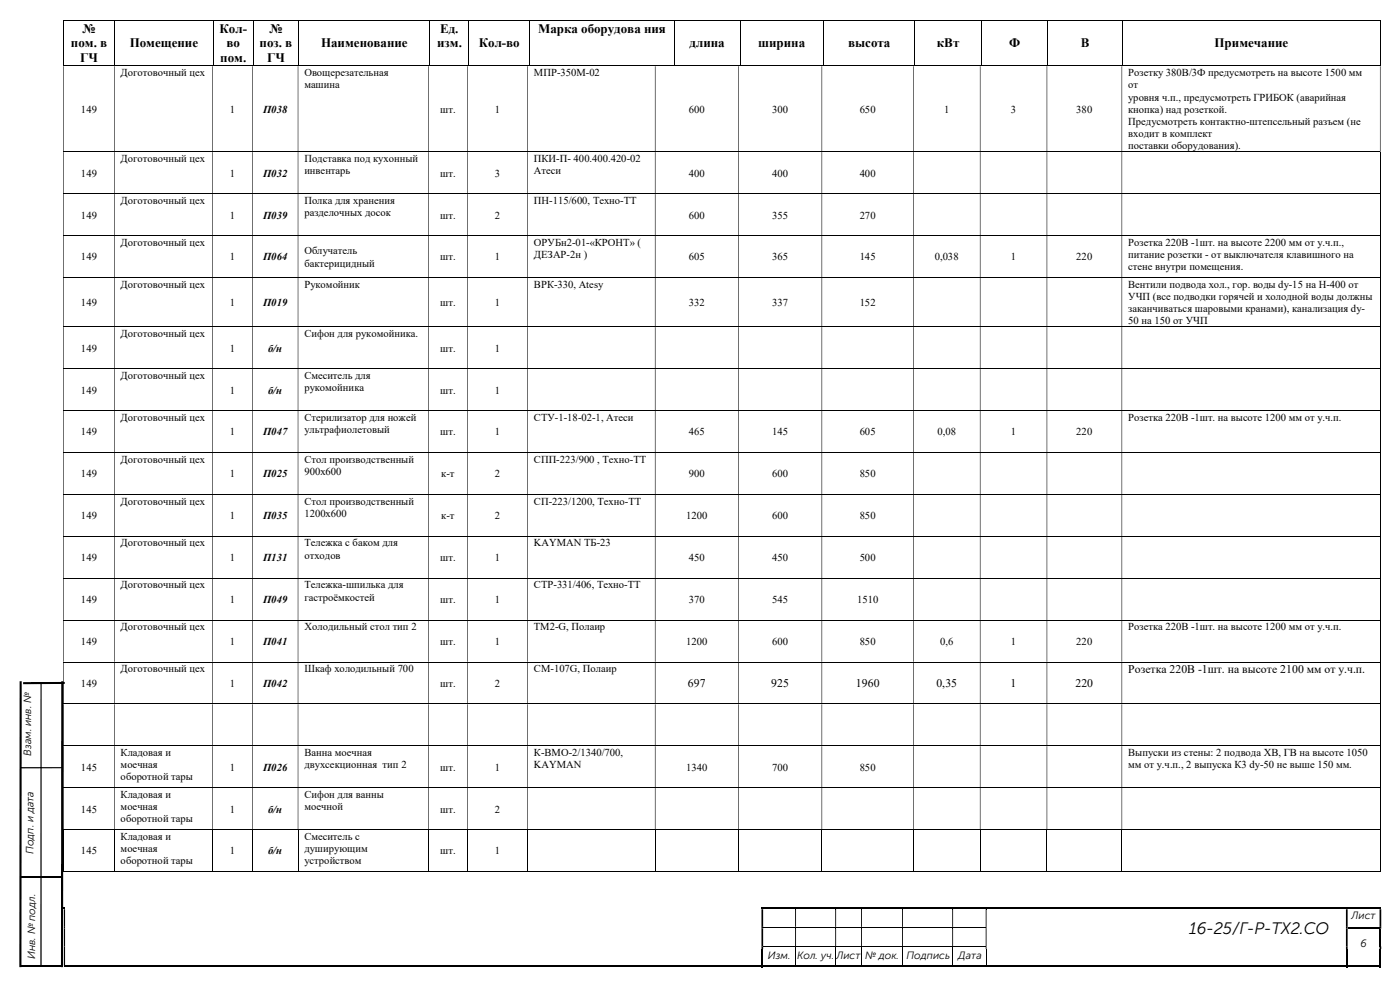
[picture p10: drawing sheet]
<svg xmlns="http://www.w3.org/2000/svg" width="420mm" height="297mm" viewBox="0 0 420 297" stroke-linecap="round" stroke-linejoin="round" font-family="sans-serif">
<defs><g id="words">
<text font-size="5" x="356.7" y="280">16-25/Г-Р-ТХ2.СО</text>
<g font-size="3.9">
<text x="24.8" y="9.8">№</text>
<text x="65.9" y="9.8">Кол-</text>
<text x="80.9" y="9.8">№</text>
<text x="132" y="9.8">Ед.</text>
<text x="161.4" y="9.8">Марка оборудова ния</text>
<text x="21.3" y="14.2">пом. в</text>
<text x="38.9" y="14.2">Помещение</text>
<text x="67.9" y="14.2">во</text>
<text x="77.9" y="14.2">поз. в</text>
<text x="96.3" y="14.2">Наименование</text>
<text x="131.1" y="14.2">изм.</text>
<text x="143.6" y="14.2">Кол-во</text>
<text x="206.8" y="14.2">длина</text>
<text x="227.5" y="14.2">ширина</text>
<text x="254.4" y="14.2">высота</text>
<text x="281" y="14.2">кВт</text>
<text x="302.7" y="14.2">Ф</text>
<text x="324.3" y="14.2">В</text>
<text x="364.4" y="14.2">Примечание</text>
<text x="24" y="18.7">ГЧ</text>
<text x="66.1" y="18.7">пом.</text>
<text x="80.1" y="18.7">ГЧ</text>
</g>
<g font-size="3.5">
<text x="338.5" y="201.8">Розетка 220В -1шт. на высоте 2100 мм от у.ч.п.</text>
<text x="206.4" y="206">697</text>
<text x="231.4" y="206">925</text>
<text x="256.8" y="206">1960</text>
<text x="280.9" y="206">0,35</text>
<text x="303.1" y="206">1</text>
<text x="322.6" y="206">220</text>
</g>
<g font-size="3.2">
<text x="36.2" y="22.8">Доготовочный цех</text>
<text x="91.3" y="22.8">Овощерезательная</text>
<text x="160.2" y="22.8">МПР-350М-02</text>
<text x="338.5" y="22.8">Розетку 380В/3Ф предусмотреть на высоте 1500 мм</text>
<text x="91.3" y="26.5">машина</text>
<text x="338.5" y="26.5">от</text>
<text x="24.3" y="33.8">149</text>
<text x="68.9" y="33.8">1</text>
<text x="79" y="33.8">П038</text>
<text x="132.1" y="33.8">шт.</text>
<text x="148.4" y="33.8">1</text>
<text x="206.6" y="33.8">600</text>
<text x="231.6" y="33.8">300</text>
<text x="257.9" y="33.8">650</text>
<text x="283.2" y="33.8">1</text>
<text x="303.2" y="33.8">3</text>
<text x="322.9" y="33.8">380</text>
<text x="338.5" y="30.1">уровня ч.п., предусмотреть ГРИБОК (аварийная</text>
<text x="338.5" y="33.8">кнопка) над розеткой.</text>
<text x="338.5" y="37.4">Предусмотреть контактно-штепсельный разъем (не</text>
<text x="338.5" y="41.1">входит в комплект</text>
<text x="338.5" y="44.7">поставки оборудования).</text>
<text x="24.3" y="52.9">149</text>
<text x="36.2" y="48.6">Доготовочный цех</text>
<text x="68.9" y="52.9">1</text>
<text x="79" y="52.9">П032</text>
<text x="91.3" y="48.6">Подставка под кухонный</text>
<text x="91.3" y="52.2">инвентарь</text>
<text x="132.1" y="52.9">шт.</text>
<text x="148.4" y="52.9">3</text>
<text x="160.2" y="48.6">ПКИ-П- 400.400.420-02</text>
<text x="160.2" y="52.2">Атеси</text>
<text x="206.6" y="52.9">400</text>
<text x="231.6" y="52.9">400</text>
<text x="257.9" y="52.9">400</text>
<text x="24.3" y="65.5">149</text>
<text x="36.2" y="61.1">Доготовочный цех</text>
<text x="68.9" y="65.5">1</text>
<text x="79" y="65.5">П039</text>
<text x="91.3" y="61.1">Полка для хранения</text>
<text x="91.3" y="64.8">разделочных досок</text>
<text x="132.1" y="65.5">шт.</text>
<text x="148.4" y="65.5">2</text>
<text x="160.2" y="61.1">ПН-115/600, Техно-ТТ</text>
<text x="206.6" y="65.5">600</text>
<text x="231.6" y="65.5">355</text>
<text x="257.9" y="65.5">270</text>
<text x="36.2" y="73.7">Доготовочный цех</text>
<text x="91.3" y="76.2">Облучатель</text>
<text x="160.2" y="73.7">ОРУБн2-01-«КРОНТ» (</text>
<text x="160.2" y="77.3">ДЕЗАР-2н )</text>
<text x="338.5" y="73.7">Розетка 220В -1шт. на высоте 2200 мм от у.ч.п.,</text>
<text x="338.5" y="77.3">питание розетки - от выключателя клавишного на</text>
<text x="24.3" y="78">149</text>
<text x="68.9" y="78">1</text>
<text x="79" y="78">П064</text>
<text x="91.3" y="79.9">бактерицидный</text>
<text x="132.1" y="78">шт.</text>
<text x="148.4" y="78">1</text>
<text x="206.6" y="78">605</text>
<text x="231.6" y="78">365</text>
<text x="257.9" y="78">145</text>
<text x="280.4" y="78">0,038</text>
<text x="303.2" y="78">1</text>
<text x="322.9" y="78">220</text>
<text x="338.5" y="81">стене внутри помещения.</text>
<text x="36.2" y="86.2">Доготовочный цех</text>
<text x="91.3" y="86.2">Рукомойник</text>
<text x="160.2" y="86.2">ВРК-330, Atesy</text>
<text x="338.5" y="86.2">Вентили подвода хол., гор. воды dy-15 на Н-400 от</text>
<text x="338.5" y="89.9">УЧП (все подводки горячей и холодной воды должны</text>
<text x="24.3" y="91.7">149</text>
<text x="68.9" y="91.7">1</text>
<text x="79" y="91.7">П019</text>
<text x="132.1" y="91.7">шт.</text>
<text x="148.4" y="91.7">1</text>
<text x="206.6" y="91.7">332</text>
<text x="231.6" y="91.7">337</text>
<text x="257.9" y="91.7">152</text>
<text x="338.5" y="93.5">заканчиваться шаровыми кранами), канализация dy-</text>
<text x="36.2" y="101">Доготовочный цех</text>
<text x="91.3" y="101">Сифон для рукомойника.</text>
<text x="338.5" y="97.2">50 на 150 от УЧП</text>
<text x="24.3" y="105.4">149</text>
<text x="68.9" y="105.4">1</text>
<text x="80.4" y="105.4">б/н</text>
<text x="132.1" y="105.4">шт.</text>
<text x="148.4" y="105.4">1</text>
<text x="36.2" y="113.6">Доготовочный цех</text>
<text x="91.3" y="113.6">Смеситель для</text>
<text x="24.3" y="117.9">149</text>
<text x="68.9" y="117.9">1</text>
<text x="80.4" y="117.9">б/н</text>
<text x="91.3" y="117.2">рукомойника</text>
<text x="132.1" y="117.9">шт.</text>
<text x="148.4" y="117.9">1</text>
<text x="24.3" y="130.5">149</text>
<text x="36.2" y="126.1">Доготовочный цех</text>
<text x="68.9" y="130.5">1</text>
<text x="79" y="130.5">П047</text>
<text x="91.3" y="126.1">Стерилизатор для ножей</text>
<text x="91.3" y="129.8">ультрафиолетовый</text>
<text x="132.1" y="130.5">шт.</text>
<text x="148.4" y="130.5">1</text>
<text x="160.2" y="126.1">СТУ-1-18-02-1, Атеси</text>
<text x="206.6" y="130.5">465</text>
<text x="231.6" y="130.5">145</text>
<text x="257.9" y="130.5">605</text>
<text x="281.2" y="130.5">0,08</text>
<text x="303.2" y="130.5">1</text>
<text x="322.9" y="130.5">220</text>
<text x="338.5" y="126.1">Розетка 220В -1шт. на высоте 1200 мм от у.ч.п.</text>
<text x="24.3" y="143">149</text>
<text x="36.2" y="138.7">Доготовочный цех</text>
<text x="68.9" y="143">1</text>
<text x="79" y="143">П025</text>
<text x="91.3" y="138.7">Стол производственный</text>
<text x="91.3" y="142.3">900х600</text>
<text x="132.4" y="143">к-т</text>
<text x="148.4" y="143">2</text>
<text x="160.2" y="138.7">СПП-223/900 , Техно-ТТ</text>
<text x="206.6" y="143">900</text>
<text x="231.6" y="143">600</text>
<text x="257.9" y="143">850</text>
<text x="24.3" y="155.6">149</text>
<text x="36.2" y="151.3">Доготовочный цех</text>
<text x="68.9" y="155.6">1</text>
<text x="79" y="155.6">П035</text>
<text x="91.3" y="151.3">Стол производственный</text>
<text x="91.3" y="154.9">1200х600</text>
<text x="132.4" y="155.6">к-т</text>
<text x="148.4" y="155.6">2</text>
<text x="160.2" y="151.3">СП-223/1200, Техно-ТТ</text>
<text x="205.9" y="155.6">1200</text>
<text x="231.6" y="155.6">600</text>
<text x="257.9" y="155.6">850</text>
<text x="36.2" y="163.8">Доготовочный цех</text>
<text x="91.3" y="163.8">Тележка с баком для</text>
<text x="91.3" y="167.5">отходов</text>
<text x="160.2" y="163.8">KAYMAN ТБ-23</text>
<text x="24.3" y="168.2">149</text>
<text x="68.9" y="168.2">1</text>
<text x="79" y="168.2">П131</text>
<text x="132.1" y="168.2">шт.</text>
<text x="148.4" y="168.2">1</text>
<text x="206.6" y="168.2">450</text>
<text x="231.6" y="168.2">450</text>
<text x="257.9" y="168.2">500</text>
<text x="36.2" y="176.4">Доготовочный цех</text>
<text x="91.3" y="176.4">Тележка-шпилька для</text>
<text x="160.2" y="176.4">СТР-331/406, Техно-ТТ</text>
<text x="24.3" y="180.7">149</text>
<text x="68.9" y="180.7">1</text>
<text x="79" y="180.7">П049</text>
<text x="91.3" y="180">гастроёмкостей</text>
<text x="132.1" y="180.7">шт.</text>
<text x="148.4" y="180.7">1</text>
<text x="206.6" y="180.7">370</text>
<text x="231.6" y="180.7">545</text>
<text x="257.1" y="180.7">1510</text>
<text x="36.2" y="188.9">Доготовочный цех</text>
<text x="91.3" y="188.9">Холодильный стол тип 2</text>
<text x="160.2" y="188.9">TM2-G, Полаир</text>
<text x="338.5" y="188.9">Розетка 220В -1шт. на высоте 1200 мм от у.ч.п.</text>
<text x="24.3" y="193.3">149</text>
<text x="68.9" y="193.3">1</text>
<text x="79" y="193.3">П041</text>
<text x="132.1" y="193.3">шт.</text>
<text x="148.4" y="193.3">1</text>
<text x="205.9" y="193.3">1200</text>
<text x="231.6" y="193.3">600</text>
<text x="257.9" y="193.3">850</text>
<text x="282" y="193.3">0,6</text>
<text x="303.2" y="193.3">1</text>
<text x="322.9" y="193.3">220</text>
<text x="36.2" y="201.5">Доготовочный цех</text>
<text x="91.3" y="201.5">Шкаф холодильный 700</text>
<text x="160.2" y="201.5">СМ-107G, Полаир</text>
<text x="24.3" y="205.9">149</text>
<text x="68.9" y="205.9">1</text>
<text x="79" y="205.9">П042</text>
<text x="132.1" y="205.9">шт.</text>
<text x="148.4" y="205.9">2</text>
<text x="9.4" y="226.4" transform="rotate(-90 9.4 226.4)">Взам. инв. №</text>
<text x="36.2" y="226.6">Кладовая и</text>
<text x="91.3" y="226.6">Ванна моечная</text>
<text x="160.2" y="226.6">К-ВМО-2/1340/700,</text>
<text x="338.5" y="226.6">Выпуски из стены: 2 подвода ХВ, ГВ на высоте 1050</text>
<text x="24.3" y="231">145</text>
<text x="36.2" y="230.3">моечная</text>
<text x="36.2" y="233.9">оборотной тары</text>
<text x="68.9" y="231">1</text>
<text x="79" y="231">П026</text>
<text x="91.3" y="230.3">двухсекционная тип 2</text>
<text x="132.1" y="231">шт.</text>
<text x="148.4" y="231">1</text>
<text x="160.2" y="230.3">KAYMAN</text>
<text x="205.9" y="231">1340</text>
<text x="231.6" y="231">700</text>
<text x="257.9" y="231">850</text>
<text x="338.5" y="230.3">мм от у.ч.п., 2 выпуска К3 dy-50 не выше 150 мм.</text>
<text x="36.2" y="239.1">Кладовая и</text>
<text x="91.3" y="239.1">Сифон для ванны</text>
<text x="24.3" y="243.5">145</text>
<text x="36.2" y="242.8">моечная</text>
<text x="68.9" y="243.5">1</text>
<text x="80.4" y="243.5">б/н</text>
<text x="91.3" y="242.8">моечной</text>
<text x="132.1" y="243.5">шт.</text>
<text x="148.4" y="243.5">2</text>
<text x="36.2" y="246.5">оборотной тары</text>
<text x="36.2" y="251.7">Кладовая и</text>
<text x="91.3" y="251.7">Смеситель с</text>
<text x="10.1" y="255.9" transform="rotate(-90 10.1 255.9)">Подп. и дата</text>
<text x="24.3" y="256.1">145</text>
<text x="36.2" y="255.4">моечная</text>
<text x="68.9" y="256.1">1</text>
<text x="80.4" y="256.1">б/н</text>
<text x="91.3" y="255.4">душирующим</text>
<text x="132.1" y="256.1">шт.</text>
<text x="148.4" y="256.1">1</text>
<text x="36.2" y="259">оборотной тары</text>
<text x="91.3" y="259">устройством</text>
<text x="405.4" y="275.5">Лист</text>
<text x="10.5" y="287.4" transform="rotate(-90 10.5 287.4)">Инв. № подл.</text>
<text x="230.4" y="287.4">Изм.</text>
<text x="239.1" y="287.4">Кол. уч.</text>
<text x="250.9" y="287.4">Лист</text>
<text x="259.5" y="287.4">№ док.</text>
<text x="271.9" y="287.4">Подпись</text>
<text x="287.5" y="287.4">Дата</text>
<text x="408.1" y="283.8">6</text>
</g>
</g></defs>
<g fill="none" stroke="#000" stroke-width=".3">
<path d="M19 6.1h395M19 19.6h15.3M19.1 6.2v13.5M34.4 6.2v13.5M34.5 19.6h29.4M64 6.2v13.5M64.1 19.6h11.8M76 6.2v13.5M76.1 19.6h13.5M89.7 6.2v13.5M89.7 19.6h39.2M128.9 6.2v13.5"/>
<path d="M129 19.6h11.6M140.7 6.2v13.5M140.8 19.6h18M158.9 6.2v13.5M159 19.6h43.2M202.3 6.2v13.5M202.4 19.6h19.6M222 6.2v13.5M222.1 19.6h24.8M247 6.2v13.5M247.1 19.6h27.3M274.4 6.2v13.5"/>
<path d="M274.5 19.6h19.8M294.4 6.2v13.5M294.5 19.6h19.8M314.4 6.2v13.5M314.5 19.6h22.2M336.8 6.2v13.5M336.9 19.6h77.1M414.1 6.2v13.5M19 45.5h395M19 58.1h395M414.1 45.6v12.4M414.1 58.2v12.3"/>
<path d="M19 70.6h395M414.1 70.7v12.4M19 83.2h395M19 98h395M414.1 83.3v14.6M414.1 98v12.4M19 110.5h395M414.1 110.6v12.4M19 123.1h395M19 135.6h395M414.1 123.1v12.5M414.1 135.7v12.4"/>
<path d="M19 148.2h395M414.1 148.3v12.4M19 160.7h395M19 173.3h395M414.1 160.8v12.4M414.1 173.4v12.4M19 185.9h395M19 198.4h395M414.1 186v12.3M414.1 198.5v12.4M19 211h395M414.1 211.1v12.4"/>
<path d="M19 223.6h395M19 236.1h395M414.1 223.6v12.4M414.1 236.2v12.4M19 248.7h395M19.1 248.8v12.5M34.3 248.8v12.5M63.7 248.8v12.5M75.7 248.8v12.5M89.4 248.8v12.5M128.5 248.8v12.5M140.3 248.8v12.5"/>
<path d="M158.3 248.8v12.5M196.6 248.8v12.5M221.5 248.8v12.5M246.5 248.8v12.5M274.1 248.8v12.5M294 248.8v12.5M314.1 248.8v12.5M336.5 248.8v12.5M414.1 248.8v12.5M19 261.2h15.2M34.4 261.2h29.2M63.8 261.2h11.8"/>
<path d="M75.8 261.2h13.5M89.5 261.2h38.9M128.6 261.2h11.6M140.3 261.2h17.9M158.4 261.2h38.1M196.6 261.2h24.8M221.6 261.2h24.9M228.9 277.9h9.6M238.8 277.9h11.8M246.6 261.2h27.4M250.8 277.9h7.5M258.6 277.9h12"/>
<path d="M270.9 277.9h14.8M274.2 261.2h19.8M285.9 277.9h9.8M294.1 261.2h19.9M314.2 261.2h22.3M336.6 261.2h77.4M228.9 283.8h9.6M238.7 284.4v5M238.8 283.8h11.8M250.7 284.4v5M250.8 283.8h7.5M258.4 284.4v5"/>
<path d="M258.6 283.8h12M270.8 284.4v5M270.9 283.8h14.8M285.8 284.4v5M285.9 283.8h9.8M295.8 284.4v5"/>
</g>
<g fill="#000">
<path d="M414 6l.1 .2zM414 19.6l.1 .1zM6.9 204.4h12.5v.6l-12.5 .1zM414 248.6l.1 .2zM19.2 271.9h.3v.6h-.3zM228.9 271.9h9.6v.6h-9.6zM238.5 272.5h.3zM238.5 277.8h.3v.5h-.3zM250.6 272.5h.2zM250.6 277.8h.2v.5h-.2zM258.3 272.5h.3zM258.3 277.8h.3v.5h-.3z"/>
<path d="M270.6 272.5h.3zM270.6 277.8h.3v.5h-.3zM285.7 272.5h.2zM285.7 277.8h.2v.5h-.2zM295.7 272.5h.3zM404.3 271.9h9.6v.6h-9.6zM404.3 277.8h9.6v.5h-9.6zM413.9 278.3h.5v5.3h-.5zM414 261.2l.1 .1zM6.1 289.3h12.8v.6h-12.8zM5.9 204.2h.6l-.1 85.7h-.6zM18.4 204.2h.6l-.1 85.7h-.6z"/>
<path d="M19.2 289.4h209.2v.5h-209.2zM228.9 289.4h9.6v.5h-9.6zM238.5 283.6h.3v.8h-.3zM250.6 283.6h.2v.8h-.2zM258.3 283.6h.3v.8h-.3zM270.6 283.6h.3v.8h-.3zM285.7 283.6h.2v.8h-.2zM404.3 289.4h9.6v.5h-9.6zM413.9 289.4h.5v.5h-.5z"/>
</g>
<g fill="#000">
<path d="M19 19.9h.2v25.5h-.2zM34.2 19.9h.2v25.5h-.2zM63.6 19.9h.2v25.5h-.2zM75.6 19.9h.2v25.5h-.2zM89.3 19.9h.2v25.5h-.2zM128.4 19.9h.2v25.5h-.2zM140.2 19.9h.1v25.5h-.1zM158.2 19.9h.2v25.5h-.2zM196.5 19.9h.1v25.5h-.1zM221.4 19.9h.2v25.5h-.2zM246.5 19.9h.1v25.5h-.1zM274 19.9h.2v25.5h-.2zM294 19.9h.1v25.5h-.1zM314 19.9h.2v25.5h-.2zM336.5 19.9h.1v25.5h-.1zM414 19.9h.1v25.5h-.1z" fill-rule="evenodd"/>
<path d="M414 45.4l.1 .2zM19 45.6h.2v12.4h-.2zM34.2 45.6h.2v12.4h-.2zM63.6 45.6h.2v12.4h-.2zM75.6 45.6h.2v12.4h-.2zM89.3 45.6h.2v12.4h-.2zM128.4 45.6h.2v12.4h-.2zM140.2 45.6h.1v12.4h-.1zM158.2 45.6h.2v12.4h-.2zM196.5 45.6h.1v12.4h-.1zM221.4 45.6h.2v12.4h-.2zM246.5 45.6h.1v12.4h-.1zM274 45.6h.2v12.4h-.2zM294 45.6h.1v12.4h-.1zM314 45.6h.2v12.4h-.2zM336.5 45.6h.1v12.4h-.1z" fill-rule="evenodd"/>
<path d="M414 58l.1 .2zM19 58.2h.2v12.3h-.2zM34.2 58.2h.2v12.3h-.2zM63.6 58.2h.2v12.3h-.2zM75.6 58.2h.2v12.3h-.2zM89.3 58.2h.2v12.3h-.2zM128.4 58.2h.2v12.3h-.2zM140.2 58.2h.1v12.3h-.1zM158.2 58.2h.2v12.3h-.2zM196.5 58.2h.1v12.3h-.1zM221.4 58.2h.2v12.3h-.2zM246.5 58.2h.1v12.3h-.1zM274 58.2h.2v12.3h-.2zM294 58.2h.1v12.3h-.1zM314 58.2h.2v12.3h-.2zM336.5 58.2h.1v12.3h-.1z" fill-rule="evenodd"/>
<path d="M414 70.5l.1 .2zM19 70.7h.2v12.4h-.2zM34.2 70.7h.2v12.4h-.2zM63.6 70.7h.2v12.4h-.2zM75.6 70.7h.2v12.4h-.2zM89.3 70.7h.2v12.4h-.2zM128.4 70.7h.2v12.4h-.2zM140.2 70.7h.1v12.4h-.1zM158.2 70.7h.2v12.4h-.2zM196.5 70.7h.1v12.4h-.1zM221.4 70.7h.2v12.4h-.2zM246.5 70.7h.1v12.4h-.1zM274 70.7h.2v12.4h-.2zM294 70.7h.1v12.4h-.1zM314 70.7h.2v12.4h-.2zM336.5 70.7h.1v12.4h-.1z" fill-rule="evenodd"/>
<path d="M414 83.1l.1 .2zM19 83.3h.2v14.6h-.2zM34.2 83.3h.2v14.6h-.2zM63.6 83.3h.2v14.6h-.2zM75.6 83.3h.2v14.6h-.2zM89.3 83.3h.2v14.6h-.2zM128.4 83.3h.2v14.6h-.2zM140.2 83.3h.1v14.6h-.1zM158.2 83.3h.2v14.6h-.2zM196.5 83.3h.1v14.6h-.1zM221.4 83.3h.2v14.6h-.2zM246.5 83.3h.1v14.6h-.1zM274 83.3h.2v14.6h-.2zM294 83.3h.1v14.6h-.1zM314 83.3h.2v14.6h-.2zM336.5 83.3h.1v14.6h-.1z" fill-rule="evenodd"/>
<path d="M414 97.9l.1 .1zM19 98h.2v12.4h-.2zM34.2 98h.2v12.4h-.2zM63.6 98h.2v12.4h-.2zM75.6 98h.2v12.4h-.2zM89.3 98h.2v12.4h-.2zM128.4 98h.2v12.4h-.2zM140.2 98h.1v12.4h-.1zM158.2 98h.2v12.4h-.2zM196.5 98h.1v12.4h-.1zM221.4 98h.2v12.4h-.2zM246.5 98h.1v12.4h-.1zM274 98h.2v12.4h-.2zM294 98h.1v12.4h-.1zM314 98h.2v12.4h-.2zM336.5 98h.1v12.4h-.1z" fill-rule="evenodd"/>
<path d="M414 110.4l.1 .2zM19 110.6h.2v12.4h-.2zM34.2 110.6h.2v12.4h-.2zM63.6 110.6h.2v12.4h-.2zM75.6 110.6h.2v12.4h-.2zM89.3 110.6h.2v12.4h-.2zM128.4 110.6h.2v12.4h-.2zM140.2 110.6h.1v12.4h-.1zM158.2 110.6h.2v12.4h-.2zM196.5 110.6h.1v12.4h-.1zM221.4 110.6h.2v12.4h-.2zM246.5 110.6h.1v12.4h-.1zM274 110.6h.2v12.4h-.2zM294 110.6h.1v12.4h-.1zM314 110.6h.2v12.4h-.2zM336.5 110.6h.1v12.4h-.1z" fill-rule="evenodd"/>
<path d="M414 123l.1 .1zM19 123.1h.2v12.5h-.2zM34.2 123.1h.2v12.5h-.2zM63.6 123.1h.2v12.5h-.2zM75.6 123.1h.2v12.5h-.2zM89.3 123.1h.2v12.5h-.2zM128.4 123.1h.2v12.5h-.2zM140.2 123.1h.1v12.5h-.1zM158.2 123.1h.2v12.5h-.2zM196.5 123.1h.1v12.5h-.1zM221.4 123.1h.2v12.5h-.2zM246.5 123.1h.1v12.5h-.1zM274 123.1h.2v12.5h-.2zM294 123.1h.1v12.5h-.1zM314 123.1h.2v12.5h-.2zM336.5 123.1h.1v12.5h-.1z" fill-rule="evenodd"/>
<path d="M414 135.6l.1 .1zM19 135.7h.2v12.4h-.2zM34.2 135.7h.2v12.4h-.2zM63.6 135.7h.2v12.4h-.2zM75.6 135.7h.2v12.4h-.2zM89.3 135.7h.2v12.4h-.2zM128.4 135.7h.2v12.4h-.2zM140.2 135.7h.1v12.4h-.1zM158.2 135.7h.2v12.4h-.2zM196.5 135.7h.1v12.4h-.1zM221.4 135.7h.2v12.4h-.2zM246.5 135.7h.1v12.4h-.1zM274 135.7h.2v12.4h-.2zM294 135.7h.1v12.4h-.1zM314 135.7h.2v12.4h-.2zM336.5 135.7h.1v12.4h-.1z" fill-rule="evenodd"/>
<path d="M414 148.1l.1 .2zM19 148.3h.2v12.4h-.2zM34.2 148.3h.2v12.4h-.2zM63.6 148.3h.2v12.4h-.2zM75.6 148.3h.2v12.4h-.2zM89.3 148.3h.2v12.4h-.2zM128.4 148.3h.2v12.4h-.2zM140.2 148.3h.1v12.4h-.1zM158.2 148.3h.2v12.4h-.2zM196.5 148.3h.1v12.4h-.1zM221.4 148.3h.2v12.4h-.2zM246.5 148.3h.1v12.4h-.1zM274 148.3h.2v12.4h-.2zM294 148.3h.1v12.4h-.1zM314 148.3h.2v12.4h-.2zM336.5 148.3h.1v12.4h-.1z" fill-rule="evenodd"/>
<path d="M414 160.7l.1 .1zM19 160.8h.2v12.4h-.2zM34.2 160.8h.2v12.4h-.2zM63.6 160.8h.2v12.4h-.2zM75.6 160.8h.2v12.4h-.2zM89.3 160.8h.2v12.4h-.2zM128.4 160.8h.2v12.4h-.2zM140.2 160.8h.1v12.4h-.1zM158.2 160.8h.2v12.4h-.2zM196.5 160.8h.1v12.4h-.1zM221.4 160.8h.2v12.4h-.2zM246.5 160.8h.1v12.4h-.1zM274 160.8h.2v12.4h-.2zM294 160.8h.1v12.4h-.1zM314 160.8h.2v12.4h-.2zM336.5 160.8h.1v12.4h-.1z" fill-rule="evenodd"/>
<path d="M414 173.2l.1 .2zM19 173.4h.2v12.4h-.2zM34.2 173.4h.2v12.4h-.2zM63.6 173.4h.2v12.4h-.2zM75.6 173.4h.2v12.4h-.2zM89.3 173.4h.2v12.4h-.2zM128.4 173.4h.2v12.4h-.2zM140.2 173.4h.1v12.4h-.1zM158.2 173.4h.2v12.4h-.2zM196.5 173.4h.1v12.4h-.1zM221.4 173.4h.2v12.4h-.2zM246.5 173.4h.1v12.4h-.1zM274 173.4h.2v12.4h-.2zM294 173.4h.1v12.4h-.1zM314 173.4h.2v12.4h-.2zM336.5 173.4h.1v12.4h-.1z" fill-rule="evenodd"/>
<path d="M414 185.8l.1 .2zM19 186h.2v12.3h-.2zM34.2 186h.2v12.3h-.2zM63.6 186h.2v12.3h-.2zM75.6 186h.2v12.3h-.2zM89.3 186h.2v12.3h-.2zM128.4 186h.2v12.3h-.2zM140.2 186h.1v12.3h-.1zM158.2 186h.2v12.3h-.2zM196.5 186h.1v12.3h-.1zM221.4 186h.2v12.3h-.2zM246.5 186h.1v12.3h-.1zM274 186h.2v12.3h-.2zM294 186h.1v12.3h-.1zM314 186h.2v12.3h-.2zM336.5 186h.1v12.3h-.1z" fill-rule="evenodd"/>
<path d="M414 198.3l.1 .2zM19 198.5h.2v12.4h-.2zM34.2 198.5h.2v12.4h-.2zM63.6 198.5h.2v12.4h-.2zM75.6 198.5h.2v12.4h-.2zM89.3 198.5h.2v12.4h-.2zM128.4 198.5h.2v12.4h-.2zM140.2 198.5h.1v12.4h-.1zM158.2 198.5h.2v12.4h-.2zM196.5 198.5h.1v12.4h-.1zM221.4 198.5h.2v12.4h-.2zM246.5 198.5h.1v12.4h-.1zM274 198.5h.2v12.4h-.2zM294 198.5h.1v12.4h-.1zM314 198.5h.2v12.4h-.2zM336.5 198.5h.1v12.4h-.1z" fill-rule="evenodd"/>
<path d="M414 210.9l.1 .2zM19 211.1h.2v12.4h-.2zM34.2 211.1h.2v12.4h-.2zM63.6 211.1h.2v12.4h-.2zM75.6 211.1h.2v12.4h-.2zM89.3 211.1h.2v12.4h-.2zM128.4 211.1h.2v12.4h-.2zM140.2 211.1h.1v12.4h-.1zM158.2 211.1h.2v12.4h-.2zM196.5 211.1h.1v12.4h-.1zM221.4 211.1h.2v12.4h-.2zM246.5 211.1h.1v12.4h-.1zM274 211.1h.2v12.4h-.2zM294 211.1h.1v12.4h-.1zM314 211.1h.2v12.4h-.2zM336.5 211.1h.1v12.4h-.1z" fill-rule="evenodd"/>
<path d="M414 223.5l.1 .1zM19 223.6h.2v12.4h-.2zM34.2 223.6h.2v12.4h-.2zM63.6 223.6h.2v12.4h-.2zM75.6 223.6h.2v12.4h-.2zM89.3 223.6h.2v12.4h-.2zM128.4 223.6h.2v12.4h-.2zM140.2 223.6h.1v12.4h-.1zM158.2 223.6h.2v12.4h-.2zM196.5 223.6h.1v12.4h-.1zM221.4 223.6h.2v12.4h-.2zM246.5 223.6h.1v12.4h-.1zM274 223.6h.2v12.4h-.2zM294 223.6h.1v12.4h-.1zM314 223.6h.2v12.4h-.2zM336.5 223.6h.1v12.4h-.1z" fill-rule="evenodd"/>
<path d="M414 236l.1 .2zM19 236.2h.2v12.4h-.2zM34.2 236.2h.2v12.4h-.2zM63.6 236.2h.2v12.4h-.2zM75.6 236.2h.2v12.4h-.2zM89.3 236.2h.2v12.4h-.2zM128.4 236.2h.2v12.4h-.2zM140.2 236.2h.1v12.4h-.1zM158.2 236.2h.2v12.4h-.2zM196.5 236.2h.1v12.4h-.1zM221.4 236.2h.2v12.4h-.2zM246.5 236.2h.1v12.4h-.1zM274 236.2h.2v12.4h-.2zM294 236.2h.1v12.4h-.1zM314 236.2h.2v12.4h-.2zM336.5 236.2h.1v12.4h-.1z" fill-rule="evenodd"/>
<path d="M19.2 272.5h.3v5.3h-.3zM228.4 272.5h.5v5.3h-.5zM238.5 272.5h.3v5.3h-.3zM250.6 272.5h.2v5.3h-.2zM258.3 272.5h.3v5.3h-.3zM270.6 272.5h.3v5.3h-.3zM285.7 272.5h.2v5.3h-.2zM295.7 272.5h.3v5.3h-.3zM403.8 272.5h.5v5.3h-.5zM413.9 272.5h.5v5.3h-.5z" fill-rule="evenodd"/>
<path d="M19.2 277.8h.3v.5h-.3zM228.4 277.8h.5v.5h-.5z" fill-rule="evenodd"/>
<path d="M228.4 271.9h.5v.6h-.5z" fill-rule="evenodd"/>
<path d="M238.5 271.9h12.1v.6h-12.1z" fill-rule="evenodd"/>
<path d="M250.6 271.9h7.7v.6h-7.7z" fill-rule="evenodd"/>
<path d="M258.3 271.9h12.3v.6h-12.3z" fill-rule="evenodd"/>
<path d="M270.6 271.9h15.1v.6h-15.1z" fill-rule="evenodd"/>
<path d="M285.7 271.9h10v.6h-10z" fill-rule="evenodd"/>
<path d="M295.7 271.9h108.1v.6h-108.1z" fill-rule="evenodd"/>
<path d="M295.7 277.8h.3v.5h-.3zM403.8 277.8h.5v.5h-.5z" fill-rule="evenodd"/>
<path d="M403.8 271.9h.5v.6h-.5z" fill-rule="evenodd"/>
<path d="M413.9 271.9h.5v.6h-.5z" fill-rule="evenodd"/>
<path d="M413.9 277.8h.5v.5h-.5zM19.2 278.3h.3v5.3h-.3zM228.4 278.3h.5v5.3h-.5zM238.5 278.3h.3v5.3h-.3zM250.6 278.3h.2v5.3h-.2zM258.3 278.3h.3v5.3h-.3zM270.6 278.3h.3v5.3h-.3zM285.7 278.3h.2v5.3h-.2zM295.7 278.3h.3v5.3h-.3zM403.8 278.3h.5v5.3h-.5z" fill-rule="evenodd"/>
<path d="M19.2 283.6h.3v.8h-.3zM228.4 283.6h.5v.8h-.5z" fill-rule="evenodd"/>
<path d="M228.4 284.4h.5v5.5h-.5z" fill-rule="evenodd"/>
<path d="M238.5 289.4h12.1v.5h-12.1z" fill-rule="evenodd"/>
<path d="M250.6 289.4h7.7v.5h-7.7z" fill-rule="evenodd"/>
<path d="M258.3 289.4h12.3v.5h-12.3z" fill-rule="evenodd"/>
<path d="M270.6 289.4h15.1v.5h-15.1z" fill-rule="evenodd"/>
<path d="M285.7 289.4h10v.5h-10z" fill-rule="evenodd"/>
<path d="M295.7 283.6h.3v.8h-.3zM403.8 283.6h.5v.8h-.5zM413.9 283.6h.5v.8h-.5zM19.2 284.4h.3v5h-.3z" fill-rule="evenodd"/>
<path d="M295.7 289.4h108.1v.5h-108.1z" fill-rule="evenodd"/>
<path d="M403.8 284.4h.5v5.5h-.5z" fill-rule="evenodd"/>
<path d="M413.9 284.4h.5v5.5h-.5z" fill-rule="evenodd"/>
</g>
<path d="M12.3 204.7v84.9M6 230.1h12.6M6 262.9h12.5" fill="none" stroke="#000" stroke-width=".38"/>
<use href="#words"/>
</svg>
